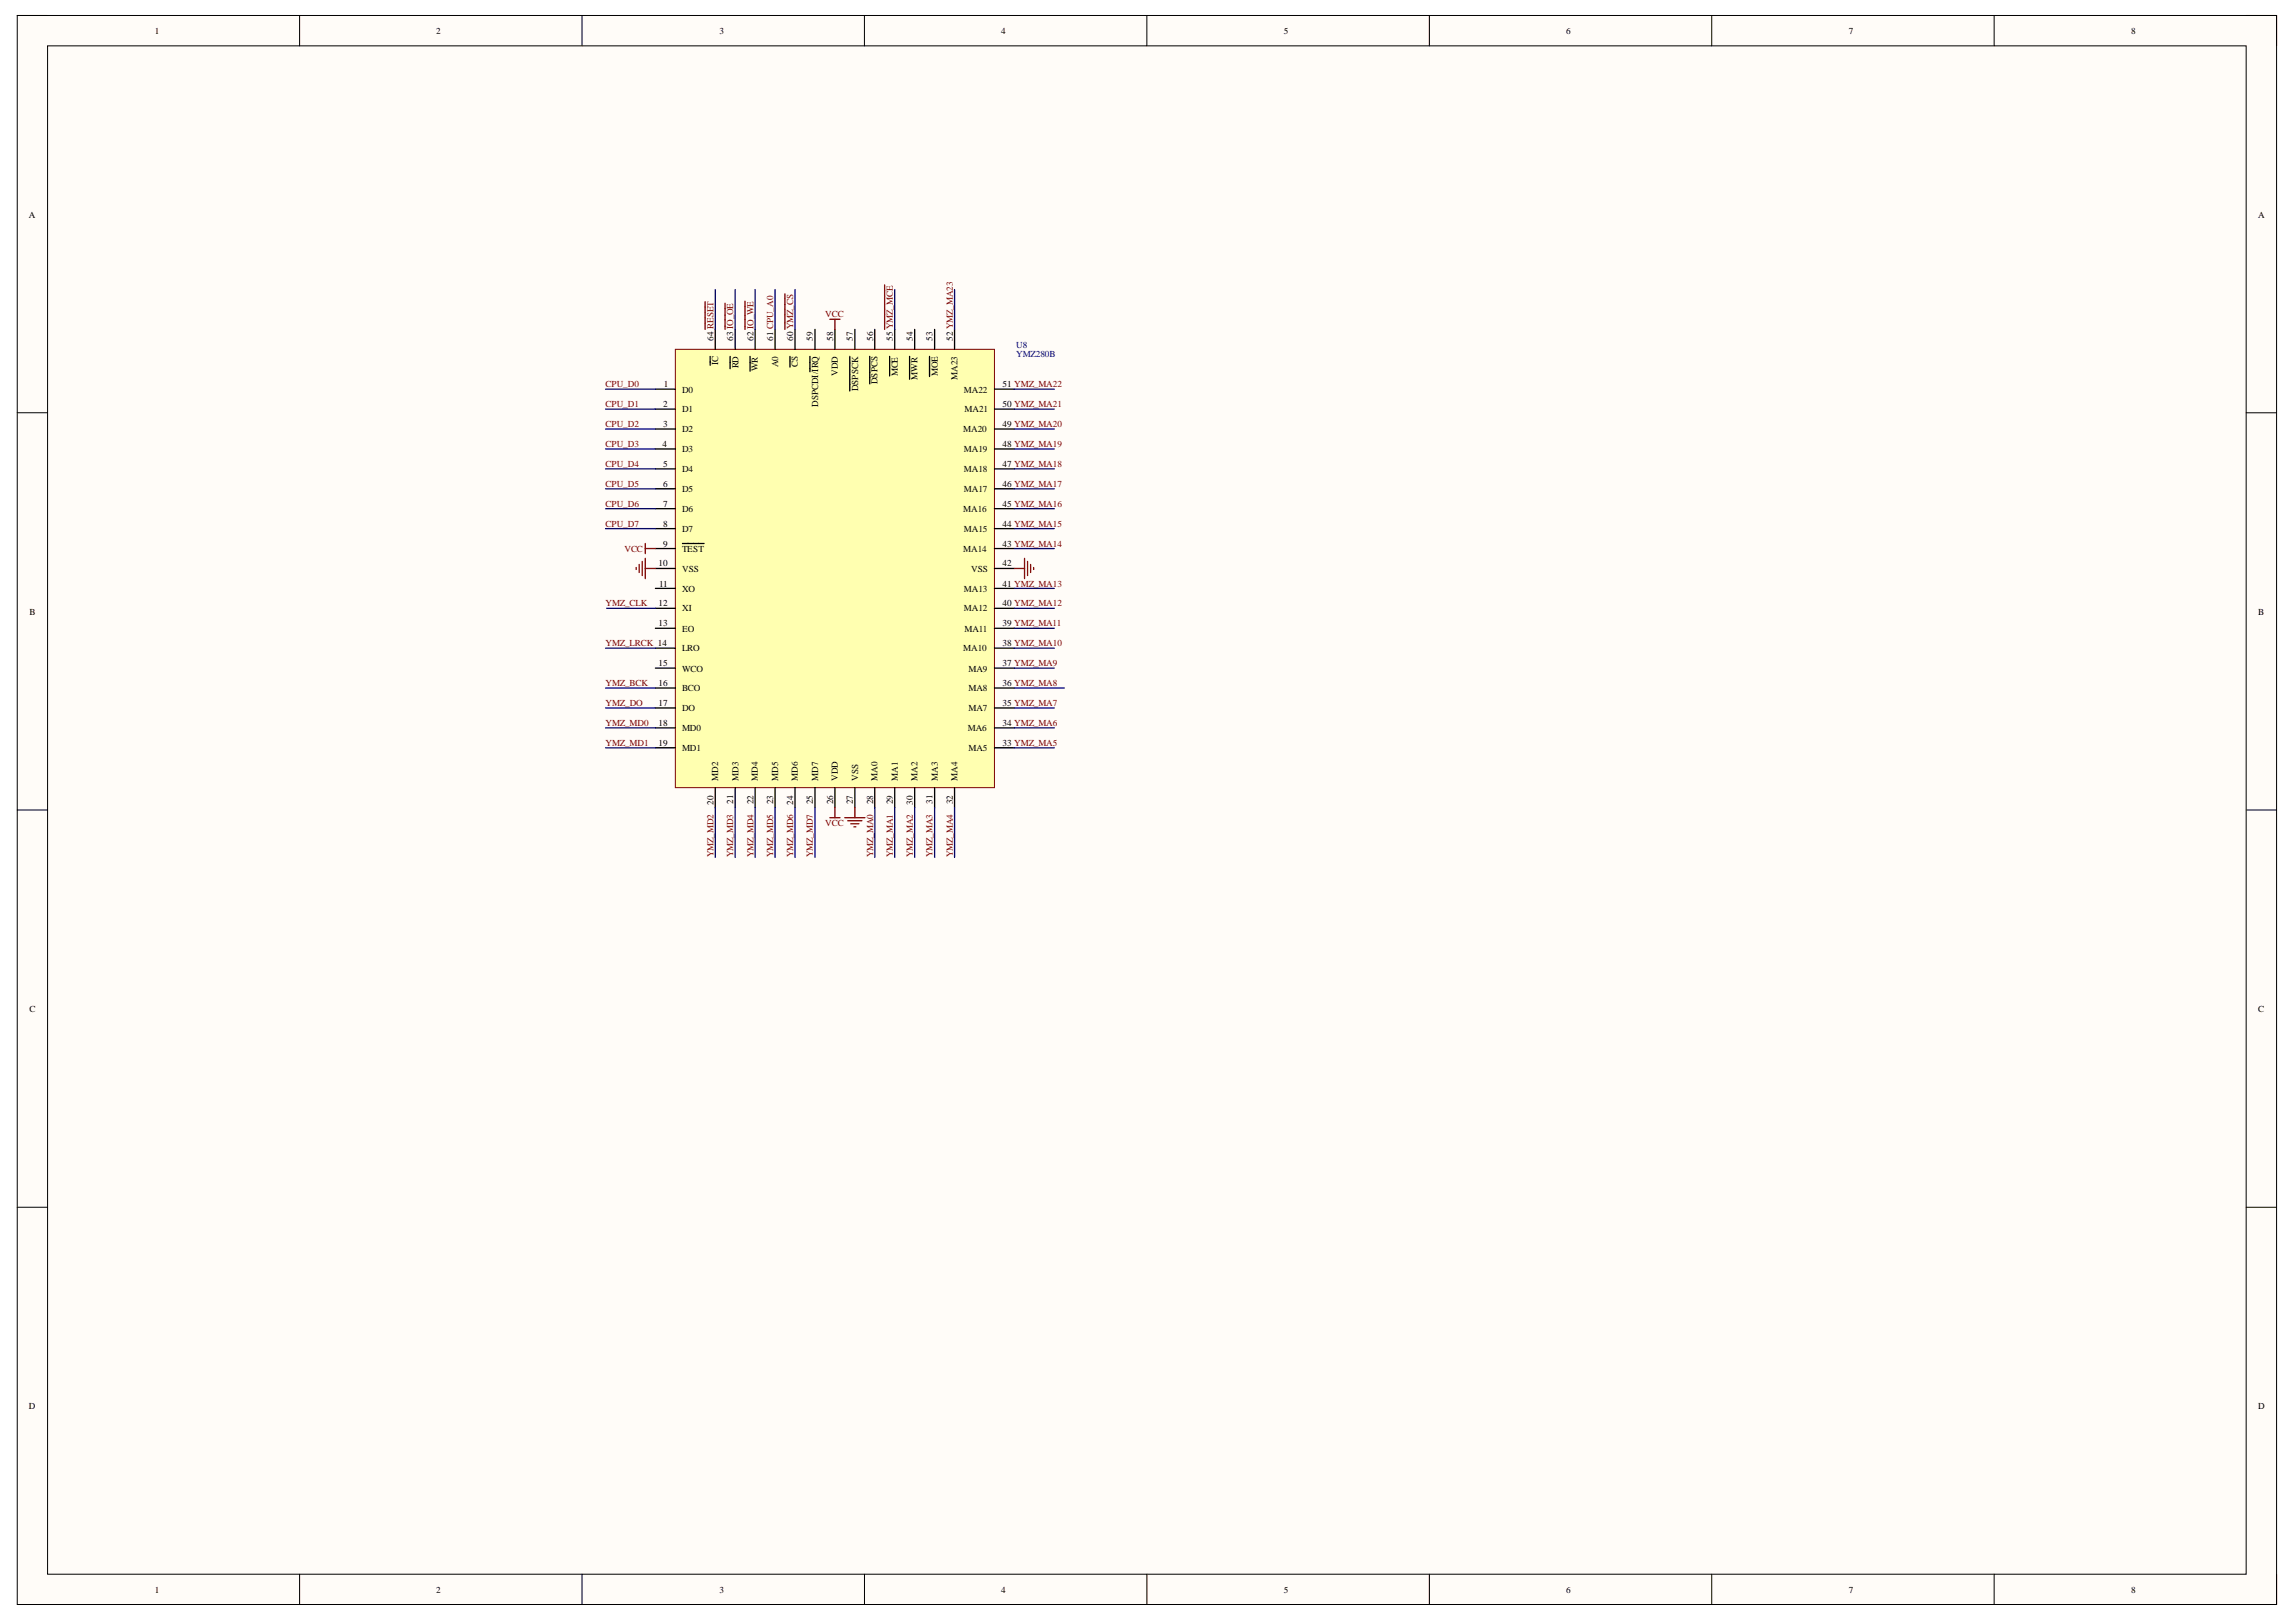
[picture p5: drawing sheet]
<svg xmlns="http://www.w3.org/2000/svg" width="297mm" height="210mm" viewBox="0 0 297 210" stroke-linecap="round" stroke-linejoin="round" font-family="sans-serif">
<defs><g id="words">
<g font-size="1.2">
<text x="20.1" y="4.4">1</text>
<text x="56.4" y="4.4">2</text>
<text x="93.1" y="4.4">3</text>
<text x="129.5" y="4.4">4</text>
<text x="166.1" y="4.4">5</text>
<text x="202.6" y="4.4">6</text>
<text x="239.2" y="4.4">7</text>
<text x="275.7" y="4.4">8</text>
<text x="3.7" y="28.1">A</text>
<text x="292.1" y="28.1">A</text>
<text x="92.3" y="44.1" transform="rotate(-90 92.3 44.1)">64 RESET</text>
<text x="92.9" y="47.3" transform="rotate(-90 92.9 47.3)">IC</text>
<text x="94.8" y="44.1" transform="rotate(-90 94.8 44.1)">63 IO_OE</text>
<text x="95.5" y="47.7" transform="rotate(-90 95.5 47.7)">RD</text>
<text x="97.5" y="44.1" transform="rotate(-90 97.5 44.1)">62 IO_WE</text>
<text x="100" y="44.1" transform="rotate(-90 100 44.1)">61 CPU_A0</text>
<text x="100.7" y="47.5" transform="rotate(-90 100.7 47.5)">A0</text>
<text x="102.6" y="44.1" transform="rotate(-90 102.6 44.1)">60 YMZ_CS</text>
<text x="103.2" y="47.5" transform="rotate(-90 103.2 47.5)">CS</text>
<text x="105.2" y="44.1" transform="rotate(-90 105.2 44.1)">59</text>
<text x="107.8" y="44.1" transform="rotate(-90 107.8 44.1)">58</text>
<text x="110.3" y="44.1" transform="rotate(-90 110.3 44.1)">57</text>
<text x="112.9" y="44.1" transform="rotate(-90 112.9 44.1)">56</text>
<text x="115.5" y="44.1" transform="rotate(-90 115.5 44.1)">55 YMZ_MCE</text>
<text x="118.1" y="44.1" transform="rotate(-90 118.1 44.1)">54</text>
<text x="120.6" y="44.1" transform="rotate(-90 120.6 44.1)">53</text>
<text x="123.3" y="44.1" transform="rotate(-90 123.3 44.1)">52 YMZ_MA23</text>
<text x="85.8" y="52.7">2</text>
<text x="85.9" y="50.1">1</text>
<text x="88.2" y="50.8">D0</text>
<text x="88.2" y="53.3">D1</text>
<text x="98.1" y="48" transform="rotate(-90 98.1 48)">WR</text>
<text x="105.8" y="52.7" transform="rotate(-90 105.8 52.7)">DSPCDI/IRQ</text>
<text x="108.4" y="48.6" transform="rotate(-90 108.4 48.6)">VDD</text>
<text x="111" y="50.6" transform="rotate(-90 111 50.6)">DSPSCK</text>
<text x="113.5" y="49.7" transform="rotate(-90 113.5 49.7)">DSPCS</text>
<text x="116.2" y="48.7" transform="rotate(-90 116.2 48.7)">MCE</text>
<text x="118.7" y="49.1" transform="rotate(-90 118.7 49.1)">MWR</text>
<text x="121.3" y="48.7" transform="rotate(-90 121.3 48.7)">MOE</text>
<text x="123.9" y="49.1" transform="rotate(-90 123.9 49.1)">MA23</text>
<text x="124.7" y="50.8">MA22</text>
<text x="124.8" y="53.3">MA21</text>
<text x="129.7" y="52.7">50 YMZ_MA21</text>
<text x="129.7" y="50.1">51 YMZ_MA22</text>
<text x="85.7" y="57.8">4</text>
<text x="85.8" y="55.3">3</text>
<text x="88.2" y="56">D2</text>
<text x="88.2" y="58.5">D3</text>
<text x="124.6" y="56">MA20</text>
<text x="124.7" y="58.5">MA19</text>
<text x="129.7" y="57.8">48 YMZ_MA19</text>
<text x="129.7" y="55.3">49 YMZ_MA20</text>
<text x="85.8" y="60.4">5</text>
<text x="85.8" y="63">6</text>
<text x="85.8" y="65.6">7</text>
<text x="88.2" y="61.1">D4</text>
<text x="88.2" y="63.7">D5</text>
<text x="124.7" y="63.7">MA17</text>
<text x="124.7" y="61.1">MA18</text>
<text x="129.7" y="65.6">45 YMZ_MA16</text>
<text x="129.7" y="63">46 YMZ_MA17</text>
<text x="129.7" y="60.4">47 YMZ_MA18</text>
<text x="85.8" y="68.1">8</text>
<text x="85.8" y="70.8">9</text>
<text x="88.2" y="66.3">D6</text>
<text x="88.2" y="68.8">D7</text>
<text x="88.2" y="71.4">TEST</text>
<text x="124.6" y="66.3">MA16</text>
<text x="124.6" y="71.4">MA14</text>
<text x="124.7" y="68.8">MA15</text>
<text x="129.7" y="68.1">44 YMZ_MA15</text>
<text x="129.7" y="70.8">43 YMZ_MA14</text>
<text x="85.2" y="73.3">10</text>
<text x="85.3" y="75.9">11</text>
<text x="88.2" y="74">VSS</text>
<text x="88.2" y="76.6">XO</text>
<text x="124.7" y="76.6">MA13</text>
<text x="125.6" y="74">VSS</text>
<text x="129.7" y="75.9">41 YMZ_MA13</text>
<text x="129.7" y="73.3">42</text>
<text x="3.8" y="79.6">B</text>
<text x="85.2" y="78.5">12</text>
<text x="85.2" y="81.1">13</text>
<text x="88.2" y="79.1">XI</text>
<text x="88.2" y="81.8">EO</text>
<text x="124.7" y="79.1">MA12</text>
<text x="124.8" y="81.8">MA11</text>
<text x="129.7" y="78.5">40 YMZ_MA12</text>
<text x="129.7" y="81.1">39 YMZ_MA11</text>
<text x="129.7" y="83.6">38 YMZ_MA10</text>
<text x="292.1" y="79.6">B</text>
<text x="85.2" y="88.8">16</text>
<text x="85.2" y="86.2">15</text>
<text x="88.2" y="89.4">BCO</text>
<text x="88.2" y="84.3">LRO</text>
<text x="88.2" y="86.9">WCO</text>
<text x="124.6" y="84.3">MA10</text>
<text x="125.3" y="86.9">MA9</text>
<text x="125.3" y="89.4">MA8</text>
<text x="129.7" y="86.2">37 YMZ_MA9</text>
<text x="129.7" y="88.8">36 YMZ_MA8</text>
<text x="85.2" y="91.4">17</text>
<text x="85.2" y="93.9">18</text>
<text x="88.2" y="92.1">DO</text>
<text x="88.2" y="94.6">MD0</text>
<text x="125.2" y="94.6">MA6</text>
<text x="125.3" y="92.1">MA7</text>
<text x="129.7" y="93.9">34 YMZ_MA6</text>
<text x="129.7" y="91.4">35 YMZ_MA7</text>
<text x="85.2" y="96.5">19</text>
<text x="88.2" y="97.2">MD1</text>
<text x="92.9" y="101" transform="rotate(-90 92.9 101)">MD2</text>
<text x="95.5" y="101" transform="rotate(-90 95.5 101)">MD3</text>
<text x="98.1" y="101" transform="rotate(-90 98.1 101)">MD4</text>
<text x="100.7" y="101" transform="rotate(-90 100.7 101)">MD5</text>
<text x="103.2" y="101" transform="rotate(-90 103.2 101)">MD6</text>
<text x="105.8" y="101" transform="rotate(-90 105.8 101)">MD7</text>
<text x="108.4" y="101" transform="rotate(-90 108.4 101)">VDD</text>
<text x="111" y="101" transform="rotate(-90 111 101)">VSS</text>
<text x="113.5" y="101" transform="rotate(-90 113.5 101)">MA0</text>
<text x="116.2" y="101" transform="rotate(-90 116.2 101)">MA1</text>
<text x="118.7" y="101" transform="rotate(-90 118.7 101)">MA2</text>
<text x="121.3" y="101" transform="rotate(-90 121.3 101)">MA3</text>
<text x="123.9" y="101" transform="rotate(-90 123.9 101)">MA4</text>
<text x="125.3" y="97.2">MA5</text>
<text x="129.7" y="96.5">33 YMZ_MA5</text>
<text x="92.3" y="104.2" transform="rotate(-90 92.3 104.2)">20</text>
<text x="94.8" y="104" transform="rotate(-90 94.8 104)">21</text>
<text x="97.5" y="104.1" transform="rotate(-90 97.5 104.1)">22</text>
<text x="100" y="104.1" transform="rotate(-90 100 104.1)">23</text>
<text x="102.6" y="104.2" transform="rotate(-90 102.6 104.2)">24</text>
<text x="105.2" y="104.1" transform="rotate(-90 105.2 104.1)">25</text>
<text x="107.8" y="104.1" transform="rotate(-90 107.8 104.1)">26</text>
<text x="110.3" y="104.1" transform="rotate(-90 110.3 104.1)">27</text>
<text x="112.9" y="104.1" transform="rotate(-90 112.9 104.1)">28</text>
<text x="115.5" y="104.1" transform="rotate(-90 115.5 104.1)">29</text>
<text x="118.1" y="104.2" transform="rotate(-90 118.1 104.2)">30</text>
<text x="120.6" y="104" transform="rotate(-90 120.6 104)">31</text>
<text x="123.3" y="104.1" transform="rotate(-90 123.3 104.1)">32</text>
<text x="3.8" y="131">C</text>
<text x="292.1" y="131">C</text>
<text x="3.7" y="182.4">D</text>
<text x="292.1" y="182.4">D</text>
<text x="20.1" y="206.1">1</text>
<text x="56.4" y="206.1">2</text>
<text x="93.1" y="206.1">3</text>
<text x="129.5" y="206.1">4</text>
<text x="166.1" y="206.1">5</text>
<text x="202.6" y="206.1">6</text>
<text x="239.2" y="206.1">7</text>
<text x="275.7" y="206.1">8</text>
</g>
<g font-size="1.2" fill="#800000">
<text x="106.8" y="41.1">VCC</text>
<text x="78.3" y="50.1">CPU_D0</text>
<text x="78.3" y="52.7">CPU_D1</text>
<text x="78.3" y="55.3">CPU_D2</text>
<text x="78.3" y="57.8">CPU_D3</text>
<text x="78.3" y="60.4">CPU_D4</text>
<text x="78.3" y="63">CPU_D5</text>
<text x="78.3" y="65.6">CPU_D6</text>
<text x="78.3" y="68.1">CPU_D7</text>
<text x="80.8" y="71.4">VCC</text>
<text x="78.3" y="78.5">YMZ_CLK</text>
<text x="78.3" y="83.6">YMZ_LRCK 14</text>
<text x="78.3" y="88.8">YMZ_BCK</text>
<text x="78.3" y="93.9">YMZ_MD0</text>
<text x="78.3" y="91.4">YMZ_DO</text>
<text x="78.3" y="96.5">YMZ_MD1</text>
<text x="106.8" y="106.9">VCC</text>
<text x="92.3" y="110.9" transform="rotate(-90 92.3 110.9)">YMZ_MD2</text>
<text x="94.8" y="110.9" transform="rotate(-90 94.8 110.9)">YMZ_MD3</text>
<text x="97.5" y="110.9" transform="rotate(-90 97.5 110.9)">YMZ_MD4</text>
<text x="100" y="110.9" transform="rotate(-90 100 110.9)">YMZ_MD5</text>
<text x="102.6" y="110.9" transform="rotate(-90 102.6 110.9)">YMZ_MD6</text>
<text x="105.2" y="110.9" transform="rotate(-90 105.2 110.9)">YMZ_MD7</text>
<text x="112.9" y="110.9" transform="rotate(-90 112.9 110.9)">YMZ_MA0</text>
<text x="115.5" y="110.9" transform="rotate(-90 115.5 110.9)">YMZ_MA1</text>
<text x="118.1" y="110.9" transform="rotate(-90 118.1 110.9)">YMZ_MA2</text>
<text x="120.6" y="110.9" transform="rotate(-90 120.6 110.9)">YMZ_MA3</text>
<text x="123.3" y="110.9" transform="rotate(-90 123.3 110.9)">YMZ_MA4</text>
</g>
<g font-size="1.2" fill="#000080">
<text x="131.5" y="45">U8</text>
<text x="131.5" y="46.2">YMZ280B</text>
</g>
</g></defs>
<path d="M2.2 2h292.3v205.6h-292.3z" fill-rule="evenodd" fill="#fffcf8"/>
<path d="M2.2 2h292.3v205.6h-292.3z" fill="none" stroke="#000" stroke-width=".13"/>
<path d="M6.2 5.9h284.4v197.8h-284.4z" fill-rule="evenodd" fill="#fffcf8"/>
<g fill="none" stroke="#000" stroke-width=".13">
<path d="M2.2 2h4M6.2 5.9h284.4v197.8h-284.4zM38.8 2v3.9M75.3 2v3.9M111.8 2v3.9M148.4 2v3.9M184.9 2v3.9M221.4 2v3.9M258 2v3.9M290.6 2h3.9v3.9M2.2 53.4h4M290.6 53.4h3.9"/>
<path d="M2.2 104.8h4M290.6 104.8h3.9M2.2 156.2h4M290.6 156.2h3.9M38.8 203.7v3.9M75.3 203.7v3.9M111.8 203.7v3.9M148.4 203.7v3.9M184.9 203.7v3.9M221.4 203.7v3.9M258 203.7v3.9M294.5 203.7v3.9"/>
</g>
<path d="M87.4 45.2h41.3v56.7h-41.3z" fill-rule="evenodd" fill="#ffffb0"/>
<path d="M87.4 45.2h41.3v56.7h-41.3z" fill="none" stroke="#800000" stroke-width=".13"/>
<g fill="none" stroke="#000" stroke-width=".17">
<path d="M84.8 50.4h2.6M84.8 52.9h2.6M84.8 55.5h2.6M84.8 58.1h2.6M91.9 46.1v1.2M92.5 42.6v2.6M94.5 46.1v1.6M95.1 42.6v2.6M97 46.1v1.9M97.7 42.6v2.6M100.3 42.6v2.6M102.2 46.1v1.4"/>
<path d="M102.9 42.6v2.6M104.8 46.1v2M105.4 42.6v2.6M108 42.6v2.6M109.9 46.1v4.5M110.6 42.6v2.6M112.5 46.1v3.6M113.2 42.6v2.6M115.1 46.1v2.6M115.8 42.6v2.6M117.7 46.1v3M118.3 42.6v2.6"/>
<path d="M120.3 46.1v2.6M120.9 42.6v2.6M123.5 42.6v2.6M128.7 50.4h2.5M128.7 52.9h2.5M128.7 55.5h2.5M128.7 58.1h2.5M84.8 60.7h2.6M84.8 63.3h2.6M84.8 65.8h2.6M84.8 68.4h2.6M84.8 73.6h2.6"/>
<path d="M84.8 71h2.6M84.8 76.1h2.6M84.8 78.7h2.6M88.3 70.3h2.8M128.7 60.7h2.5M128.7 63.3h2.5M128.7 65.8h2.5M128.7 68.4h2.5M128.7 73.6h2.5M128.7 71h2.5M128.7 76.1h2.5M128.7 78.7h2.5"/>
<path d="M84.8 89h2.6M84.8 83.9h2.6M84.8 91.6h2.6M84.8 86.5h2.6M84.8 96.8h2.6M84.8 94.2h2.6M84.8 81.3h2.6M128.7 89h2.5M128.7 83.9h2.5M128.7 91.6h2.5M128.7 86.5h2.5M128.7 96.8h2.5"/>
<path d="M128.7 94.2h2.5M128.7 81.3h2.5M92.5 101.9v2.6M95.1 101.9v2.6M97.7 101.9v2.6M100.3 101.9v2.6M102.9 101.9v2.6M105.4 101.9v2.6M108 101.9v2.6M110.6 101.9v2.6M113.2 101.9v2.6M115.8 101.9v2.6"/>
<path d="M118.3 101.9v2.6M120.9 101.9v2.6M123.5 101.9v2.6"/>
</g>
<g fill="none" stroke="#800000" stroke-width=".17">
<path d="M91.2 39v3.6M93.8 39.2v3.4M96.4 39v3.6M101.5 38v4.6M114.4 36.9v5.7M107.4 41.3h1.3M108 41.3v1.3M82.3 73.4v.3M82.7 73v1.1M83.1 72.7v1.8M83.5 73.6h1.3M83.5 70.3v1.3"/>
<path d="M83.5 72.3v2.6M83.5 71h1.3M131.2 73.6h1.3M132.5 72.3v2.6M132.9 72.7v1.8M133.3 73v1.1M133.7 73.4v.3M107.4 105.8h1.3M108 104.5v1.3M109.3 105.8h2.6M109.7 106.2h1.8M110.1 106.6h1"/>
<path d="M110.5 107h.2M110.6 104.5v1.3"/>
</g>
<g fill="none" stroke="#000080" stroke-width=".17">
<path d="M92.5 37.5v5.1M95.1 37.5v5.1M97.7 37.5v5.1M100.3 37.5v5.1M102.9 37.5v5.1M115.8 37.5v5.1M123.5 37.5v5.1M78.3 50.4h6.5M78.3 58.1h6.5M78.3 55.5h6.5M78.3 52.9h6.5M131.2 50.4h5.2"/>
<path d="M131.2 58.1h5.2M131.2 55.5h5.2M131.2 52.9h5.2M78.3 60.7h6.5M78.3 68.4h6.5M78.3 65.8h6.5M78.3 63.3h6.5M78.5 78.7h6.3M131.2 78.7h5.2M131.2 60.7h5.2M131.2 76.1h5.2M131.2 71h5.2"/>
<path d="M131.2 68.4h5.2M131.2 65.8h5.2M131.2 63.3h5.2M78.3 96.8h6.5M78.3 94.2h6.5M78.3 91.6h6.5M78.3 89h6.5M78.3 83.9h6.5M131.2 96.8h5.2M131.2 94.2h5.2M131.2 91.6h5.2M131.2 89h6.5"/>
<path d="M131.2 81.3h5.2M131.2 83.9h5.2M131.2 86.5h5.2M92.5 104.5v6.5M95.1 104.5v6.5M97.7 104.5v6.5M100.3 104.5v6.5M102.9 104.5v6.5M105.4 104.5v6.5M113.2 104.5v6.5M115.8 104.5v6.5M118.3 104.5v6.5"/>
<path d="M120.9 104.5v6.5M123.5 104.5v6.5"/>
</g>
<use href="#words"/>
</svg>
